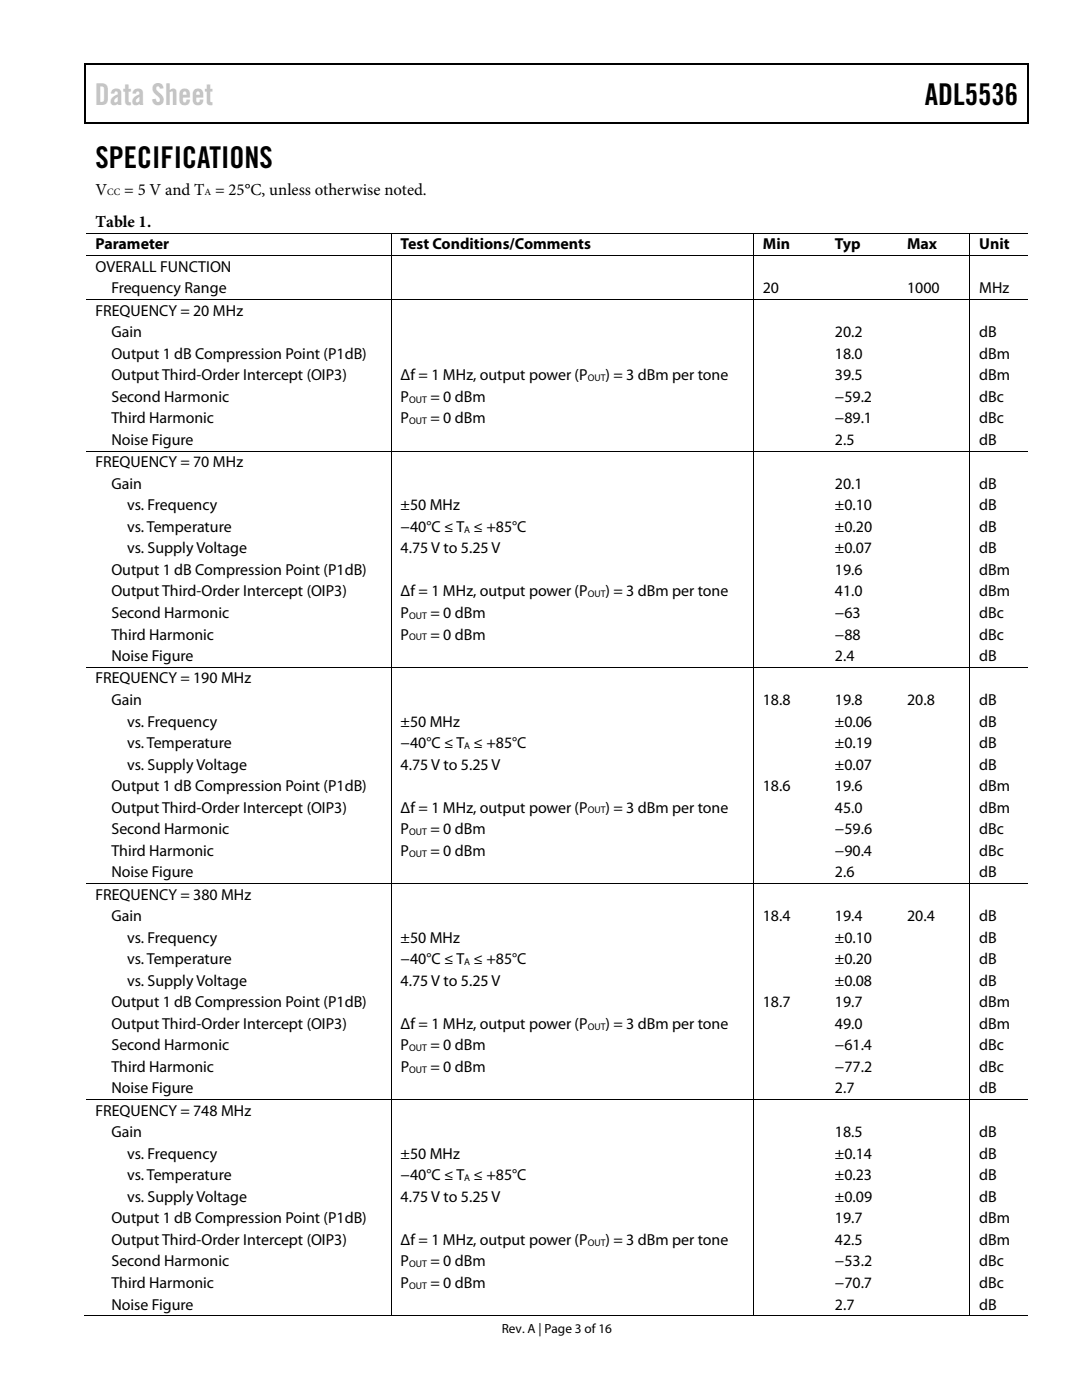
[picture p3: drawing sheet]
<svg xmlns="http://www.w3.org/2000/svg" width="216mm" height="279mm" viewBox="0 0 216 279" stroke-linecap="round" stroke-linejoin="round" font-family="sans-serif">
<defs><g id="words">
<text font-size="6" fill="#c1c1c1" x="18.9" y="21">Data Sheet</text>
<g font-size="6">
<text x="184.5" y="21">ADL5536</text>
<text x="19" y="33.6">SPECIFICATIONS</text>
</g>
<g font-size="3.3">
<text x="19" y="38.8">V</text>
<text x="24.8" y="38.8">= 5 V and T = 25°C, unless otherwise noted.</text>
<text x="19.1" y="45.2">Table 1.</text>
</g>
<g font-size="3.2">
<text x="19" y="49.8">Parameter</text>
<text x="79.9" y="49.8">Test Conditions/Comments</text>
<text x="152.2" y="49.8">Min</text>
<text x="166.6" y="49.8">Typ</text>
<text x="181" y="49.8">Max</text>
<text x="195.4" y="49.8">Unit</text>
<text x="19" y="54.3">OVERALL FUNCTION</text>
<text x="22.2" y="58.5">Frequency Range</text>
<text x="152.2" y="58.5">20</text>
<text x="181" y="58.5">1000</text>
<text x="195.4" y="58.5">MHz</text>
<text x="19" y="63">FREQUENCY = 20 MHz</text>
<text x="22.2" y="67.3">Gain</text>
<text x="22.2" y="71.6">Output 1 dB Compression Point (P1dB)</text>
<text x="166.6" y="67.3">20.2</text>
<text x="166.6" y="71.6">18.0</text>
<text x="195.4" y="67.3">dB</text>
<text x="195.4" y="71.6">dBm</text>
<text x="22.2" y="75.9">Output Third-Order Intercept (OIP3)</text>
<text x="79.9" y="75.9">Δf = 1 MHz, output power (P</text>
<text x="120.8" y="75.9">) = 3 dBm per tone</text>
<text x="166.6" y="75.9">39.5</text>
<text x="195.4" y="75.9">dBm</text>
<text x="22.2" y="80.2">Second Harmonic</text>
<text x="79.9" y="80.2">P</text>
<text x="85.9" y="80.2">= 0 dBm</text>
<text x="166.6" y="80.2">−59.2</text>
<text x="195.4" y="80.2">dBc</text>
<text x="22.2" y="84.5">Third Harmonic</text>
<text x="22.2" y="88.8">Noise Figure</text>
<text x="79.9" y="84.5">P</text>
<text x="85.9" y="84.5">= 0 dBm</text>
<text x="166.6" y="84.5">−89.1</text>
<text x="166.6" y="88.8">2.5</text>
<text x="195.4" y="84.5">dBc</text>
<text x="195.4" y="88.8">dB</text>
<text x="19" y="93.3">FREQUENCY = 70 MHz</text>
<text x="22.2" y="97.6">Gain</text>
<text x="25.4" y="101.9">vs. Frequency</text>
<text x="79.9" y="101.9">±50 MHz</text>
<text x="166.6" y="97.6">20.1</text>
<text x="166.6" y="101.9">±0.10</text>
<text x="195.4" y="101.9">dB</text>
<text x="195.4" y="97.6">dB</text>
<text x="25.4" y="106.2">vs. Temperature</text>
<text x="79.9" y="106.2">−40°C ≤ T ≤ +85°C</text>
<text x="166.6" y="106.2">±0.20</text>
<text x="195.4" y="106.2">dB</text>
<text x="25.4" y="110.4">vs. Supply Voltage</text>
<text x="79.9" y="110.4">4.75 V to 5.25 V</text>
<text x="166.6" y="110.4">±0.07</text>
<text x="195.4" y="110.4">dB</text>
<text x="22.2" y="114.7">Output 1 dB Compression Point (P1dB)</text>
<text x="22.2" y="119">Output Third-Order Intercept (OIP3)</text>
<text x="79.9" y="119">Δf = 1 MHz, output power (P</text>
<text x="120.8" y="119">) = 3 dBm per tone</text>
<text x="166.6" y="114.7">19.6</text>
<text x="166.6" y="119">41.0</text>
<text x="195.4" y="119">dBm</text>
<text x="195.4" y="114.7">dBm</text>
<text x="22.2" y="123.3">Second Harmonic</text>
<text x="79.9" y="123.3">P</text>
<text x="85.9" y="123.3">= 0 dBm</text>
<text x="166.6" y="123.3">−63</text>
<text x="195.4" y="123.3">dBc</text>
<text x="22.2" y="127.6">Third Harmonic</text>
<text x="22.2" y="131.9">Noise Figure</text>
<text x="79.9" y="127.6">P</text>
<text x="85.9" y="127.6">= 0 dBm</text>
<text x="166.6" y="127.6">−88</text>
<text x="166.6" y="131.9">2.4</text>
<text x="195.4" y="127.6">dBc</text>
<text x="195.4" y="131.9">dB</text>
<text x="19" y="136.4">FREQUENCY = 190 MHz</text>
<text x="22.2" y="140.7">Gain</text>
<text x="152.2" y="140.7">18.8</text>
<text x="166.6" y="140.7">19.8</text>
<text x="181" y="140.7">20.8</text>
<text x="195.4" y="140.7">dB</text>
<text x="25.4" y="145">vs. Frequency</text>
<text x="25.4" y="149.3">vs. Temperature</text>
<text x="79.9" y="145">±50 MHz</text>
<text x="79.9" y="149.3">−40°C ≤ T ≤ +85°C</text>
<text x="166.6" y="149.3">±0.19</text>
<text x="166.6" y="145">±0.06</text>
<text x="195.4" y="149.3">dB</text>
<text x="195.4" y="145">dB</text>
<text x="25.4" y="153.6">vs. Supply Voltage</text>
<text x="79.9" y="153.6">4.75 V to 5.25 V</text>
<text x="166.6" y="153.6">±0.07</text>
<text x="195.4" y="153.6">dB</text>
<text x="22.2" y="157.9">Output 1 dB Compression Point (P1dB)</text>
<text x="152.2" y="157.9">18.6</text>
<text x="166.6" y="157.9">19.6</text>
<text x="195.4" y="157.9">dBm</text>
<text x="22.2" y="162.2">Output Third-Order Intercept (OIP3)</text>
<text x="22.2" y="166.5">Second Harmonic</text>
<text x="79.9" y="162.2">Δf = 1 MHz, output power (P</text>
<text x="79.9" y="166.5">P</text>
<text x="85.9" y="166.5">= 0 dBm</text>
<text x="120.8" y="162.2">) = 3 dBm per tone</text>
<text x="166.6" y="162.2">45.0</text>
<text x="166.6" y="166.5">−59.6</text>
<text x="195.4" y="162.2">dBm</text>
<text x="195.4" y="166.5">dBc</text>
<text x="22.2" y="170.8">Third Harmonic</text>
<text x="79.9" y="170.8">P</text>
<text x="85.9" y="170.8">= 0 dBm</text>
<text x="166.6" y="170.8">−90.4</text>
<text x="195.4" y="170.8">dBc</text>
<text x="19" y="179.5">FREQUENCY = 380 MHz</text>
<text x="22.2" y="175.1">Noise Figure</text>
<text x="166.6" y="175.1">2.6</text>
<text x="195.4" y="175.1">dB</text>
<text x="22.2" y="183.8">Gain</text>
<text x="152.2" y="183.8">18.4</text>
<text x="166.6" y="183.8">19.4</text>
<text x="181" y="183.8">20.4</text>
<text x="195.4" y="183.8">dB</text>
<text x="25.4" y="188.1">vs. Frequency</text>
<text x="79.9" y="188.1">±50 MHz</text>
<text x="166.6" y="188.1">±0.10</text>
<text x="195.4" y="188.1">dB</text>
<text x="25.4" y="192.4">vs. Temperature</text>
<text x="25.4" y="196.7">vs. Supply Voltage</text>
<text x="79.9" y="192.4">−40°C ≤ T ≤ +85°C</text>
<text x="79.9" y="196.7">4.75 V to 5.25 V</text>
<text x="166.6" y="192.4">±0.20</text>
<text x="166.6" y="196.7">±0.08</text>
<text x="195.4" y="192.4">dB</text>
<text x="195.4" y="196.7">dB</text>
<text x="22.2" y="201">Output 1 dB Compression Point (P1dB)</text>
<text x="152.2" y="201">18.7</text>
<text x="166.6" y="201">19.7</text>
<text x="195.4" y="201">dBm</text>
<text x="22.2" y="205.3">Output Third-Order Intercept (OIP3)</text>
<text x="22.2" y="209.6">Second Harmonic</text>
<text x="79.9" y="205.3">Δf = 1 MHz, output power (P</text>
<text x="79.9" y="209.6">P</text>
<text x="85.9" y="209.6">= 0 dBm</text>
<text x="120.8" y="205.3">) = 3 dBm per tone</text>
<text x="166.6" y="209.6">−61.4</text>
<text x="166.6" y="205.3">49.0</text>
<text x="195.4" y="205.3">dBm</text>
<text x="195.4" y="209.6">dBc</text>
<text x="22.2" y="213.9">Third Harmonic</text>
<text x="79.9" y="213.9">P</text>
<text x="85.9" y="213.9">= 0 dBm</text>
<text x="166.6" y="213.9">−77.2</text>
<text x="195.4" y="213.9">dBc</text>
<text x="22.2" y="218.2">Noise Figure</text>
<text x="166.6" y="218.2">2.7</text>
<text x="195.4" y="218.2">dB</text>
<text x="19" y="222.7">FREQUENCY = 748 MHz</text>
<text x="22.2" y="227">Gain</text>
<text x="166.6" y="227">18.5</text>
<text x="195.4" y="227">dB</text>
<text x="25.4" y="231.3">vs. Frequency</text>
<text x="79.9" y="231.3">±50 MHz</text>
<text x="166.6" y="231.3">±0.14</text>
<text x="195.4" y="231.3">dB</text>
<text x="25.4" y="235.6">vs. Temperature</text>
<text x="25.4" y="239.9">vs. Supply Voltage</text>
<text x="79.9" y="235.6">−40°C ≤ T ≤ +85°C</text>
<text x="79.9" y="239.9">4.75 V to 5.25 V</text>
<text x="166.6" y="235.6">±0.23</text>
<text x="166.6" y="239.9">±0.09</text>
<text x="195.4" y="235.6">dB</text>
<text x="195.4" y="239.9">dB</text>
<text x="22.2" y="244.2">Output 1 dB Compression Point (P1dB)</text>
<text x="166.6" y="244.2">19.7</text>
<text x="195.4" y="244.2">dBm</text>
<text x="22.2" y="248.5">Output Third-Order Intercept (OIP3)</text>
<text x="79.9" y="248.5">Δf = 1 MHz, output power (P</text>
<text x="120.8" y="248.5">) = 3 dBm per tone</text>
<text x="166.6" y="248.5">42.5</text>
<text x="195.4" y="248.5">dBm</text>
<text x="22.2" y="252.8">Second Harmonic</text>
<text x="22.2" y="257">Third Harmonic</text>
<text x="79.9" y="252.8">P</text>
<text x="79.9" y="257">P</text>
<text x="85.9" y="252.8">= 0 dBm</text>
<text x="85.9" y="257">= 0 dBm</text>
<text x="166.6" y="252.8">−53.2</text>
<text x="166.6" y="257">−70.7</text>
<text x="195.4" y="252.8">dBc</text>
<text x="195.4" y="257">dBc</text>
<text x="22.2" y="261.3">Noise Figure</text>
<text x="166.6" y="261.3">2.7</text>
<text x="195.4" y="261.3">dB</text>
</g>
<text font-size="2.6" x="100.1" y="266">Rev. A | Page 3 of 16</text>
<g font-size="1.9">
<text x="21.4" y="39">CC</text>
<text x="40.8" y="39">A</text>
<text x="117.3" y="76.1">OUT</text>
<text x="81.6" y="80.4">OUT</text>
<text x="81.6" y="84.7">OUT</text>
<text x="92.6" y="106.3">A</text>
<text x="117.3" y="119.2">OUT</text>
<text x="81.6" y="123.5">OUT</text>
<text x="81.6" y="127.8">OUT</text>
<text x="92.6" y="149.5">A</text>
<text x="81.6" y="166.6">OUT</text>
<text x="117.3" y="162.3">OUT</text>
<text x="81.6" y="170.9">OUT</text>
<text x="92.6" y="192.6">A</text>
<text x="81.6" y="209.8">OUT</text>
<text x="117.3" y="205.5">OUT</text>
<text x="81.6" y="214.1">OUT</text>
<text x="92.6" y="235.7">A</text>
<text x="117.3" y="248.6">OUT</text>
<text x="81.6" y="252.9">OUT</text>
<text x="81.6" y="257.2">OUT</text>
</g>
</g></defs>
<g fill="#000">
<path d="M16.9 12.7h.2v1h-.2zM16.9 12.7h.2v.3h-.2zM82.5 12.7h.3v.3h-.3zM205.1 12.7h.2v1h-.2zM205.1 12.7h.2v.3h-.2zM16.9 24.4h.2v.3h-.2zM82.3 24.4h.2v.3h-.2zM205.1 24.4h.2v.3h-.2zM78 46.4h.1v.2h-.1zM78 50.9h.1v.2h-.1zM78 59.7h.1v.2h-.1zM150.2 46.4h.2v.2h-.2z"/>
<path d="M150.2 50.9h.2v.2h-.2zM150.2 59.7h.2v.2h-.2zM164.7 46.4h.2v.2h-.2zM164.7 50.9h.2v.2h-.2zM164.7 59.7h.2v.2h-.2zM179.1 46.4h.2v.2h-.2zM179.1 50.9h.2v.2h-.2zM179.1 59.7h.2v.2h-.2zM193.4 46.4h.2v.2h-.2zM193.4 50.9h.2v.2h-.2zM193.4 59.7h.2v.2h-.2zM78 90h.1v.1h-.1z"/>
<path d="M150.2 90h.2v.1h-.2zM164.7 90h.2v.1h-.2zM179.1 90h.2v.1h-.2zM193.4 90h.2v.1h-.2zM78 133.1h.1v.2h-.1zM150.2 133.1h.2v.2h-.2zM164.7 133.1h.2v.2h-.2zM179.1 133.1h.2v.2h-.2zM193.4 133.1h.2v.2h-.2zM78 176.3h.1v.1h-.1zM150.2 176.3h.2v.1h-.2zM164.7 176.3h.2v.1h-.2z"/>
<path d="M179.1 176.3h.2v.1h-.2zM193.4 176.3h.2v.1h-.2zM78 219.4h.1v.2h-.1zM150.2 219.4h.2v.2h-.2zM164.7 219.4h.2v.2h-.2zM179.1 219.4h.2v.2h-.2zM193.4 219.4h.2v.2h-.2zM78 262.6h.1v.1h-.1zM150.2 262.6h.2v.1h-.2zM164.4 262.6h.2v.1h-.2zM178.8 262.6h.2v.1h-.2zM193.4 262.6h.2v.1h-.2z"/>
</g>
<path d="M17 13.7v10.7M17.1 12.8h65.4M82.8 12.8h122.3M205.2 13.7v10.7M17.1 24.5h188" fill="none" stroke="#000" stroke-width=".25"/>
<g fill="none" stroke="#000" stroke-width=".2">
<path d="M17.1 46.5h60.9M17.1 51h60.9M17.1 59.8h60.9M78 46.6v4.3M78 51.1v8.6M78 59.9v30.1M78.1 46.5h72.1M78.1 51h72.1M78.1 59.8h72.1M150.3 46.6v4.3M150.3 51.1v8.6M150.3 59.9v30.1"/>
<path d="M150.4 46.5h14.3M150.4 51h14.3M150.4 59.8h14.3M164.9 46.5h14.2M164.9 51h14.2M164.9 59.8h14.2M179.3 46.5h14.1M179.3 51h14.1M179.3 59.8h14.1M193.5 46.6v4.3M193.5 51.1v8.6M193.5 59.9v30.1"/>
<path d="M193.6 46.5h11.5M193.6 51h11.5M193.6 59.8h11.5M17.1 90.1h60.9M78 90.1v43M78.1 90.1h72.1M150.3 90.1v43M150.4 90.1h14.3M164.9 90.1h14.2M179.3 90.1h14.1M193.5 90.1v43M193.6 90.1h11.5"/>
<path d="M17.1 133.2h60.9M78 133.3v43M78.1 133.2h72.1M150.3 133.3v43M150.4 133.2h14.3M164.9 133.2h14.2M179.3 133.2h14.1M193.5 133.3v43M193.6 133.2h11.5M17.1 176.3h60.9M78 176.4v43M78.1 176.3h72.1"/>
<path d="M150.3 176.4v43M150.4 176.3h14.3M164.9 176.3h14.2M179.3 176.3h14.1M193.5 176.4v43M193.6 176.3h11.5M17.1 219.5h60.9M78 219.6v43M78.1 219.5h72.1M150.3 219.6v43M150.4 219.5h14.3M164.9 219.5h14.2"/>
<path d="M179.3 219.5h14.1M193.5 219.6v43M193.6 219.5h11.5M16.9 262.6h61.1M78.1 262.6h72.1M150.4 262.6h43M193.6 262.6h11.5"/>
</g>
<use href="#words"/>
</svg>
